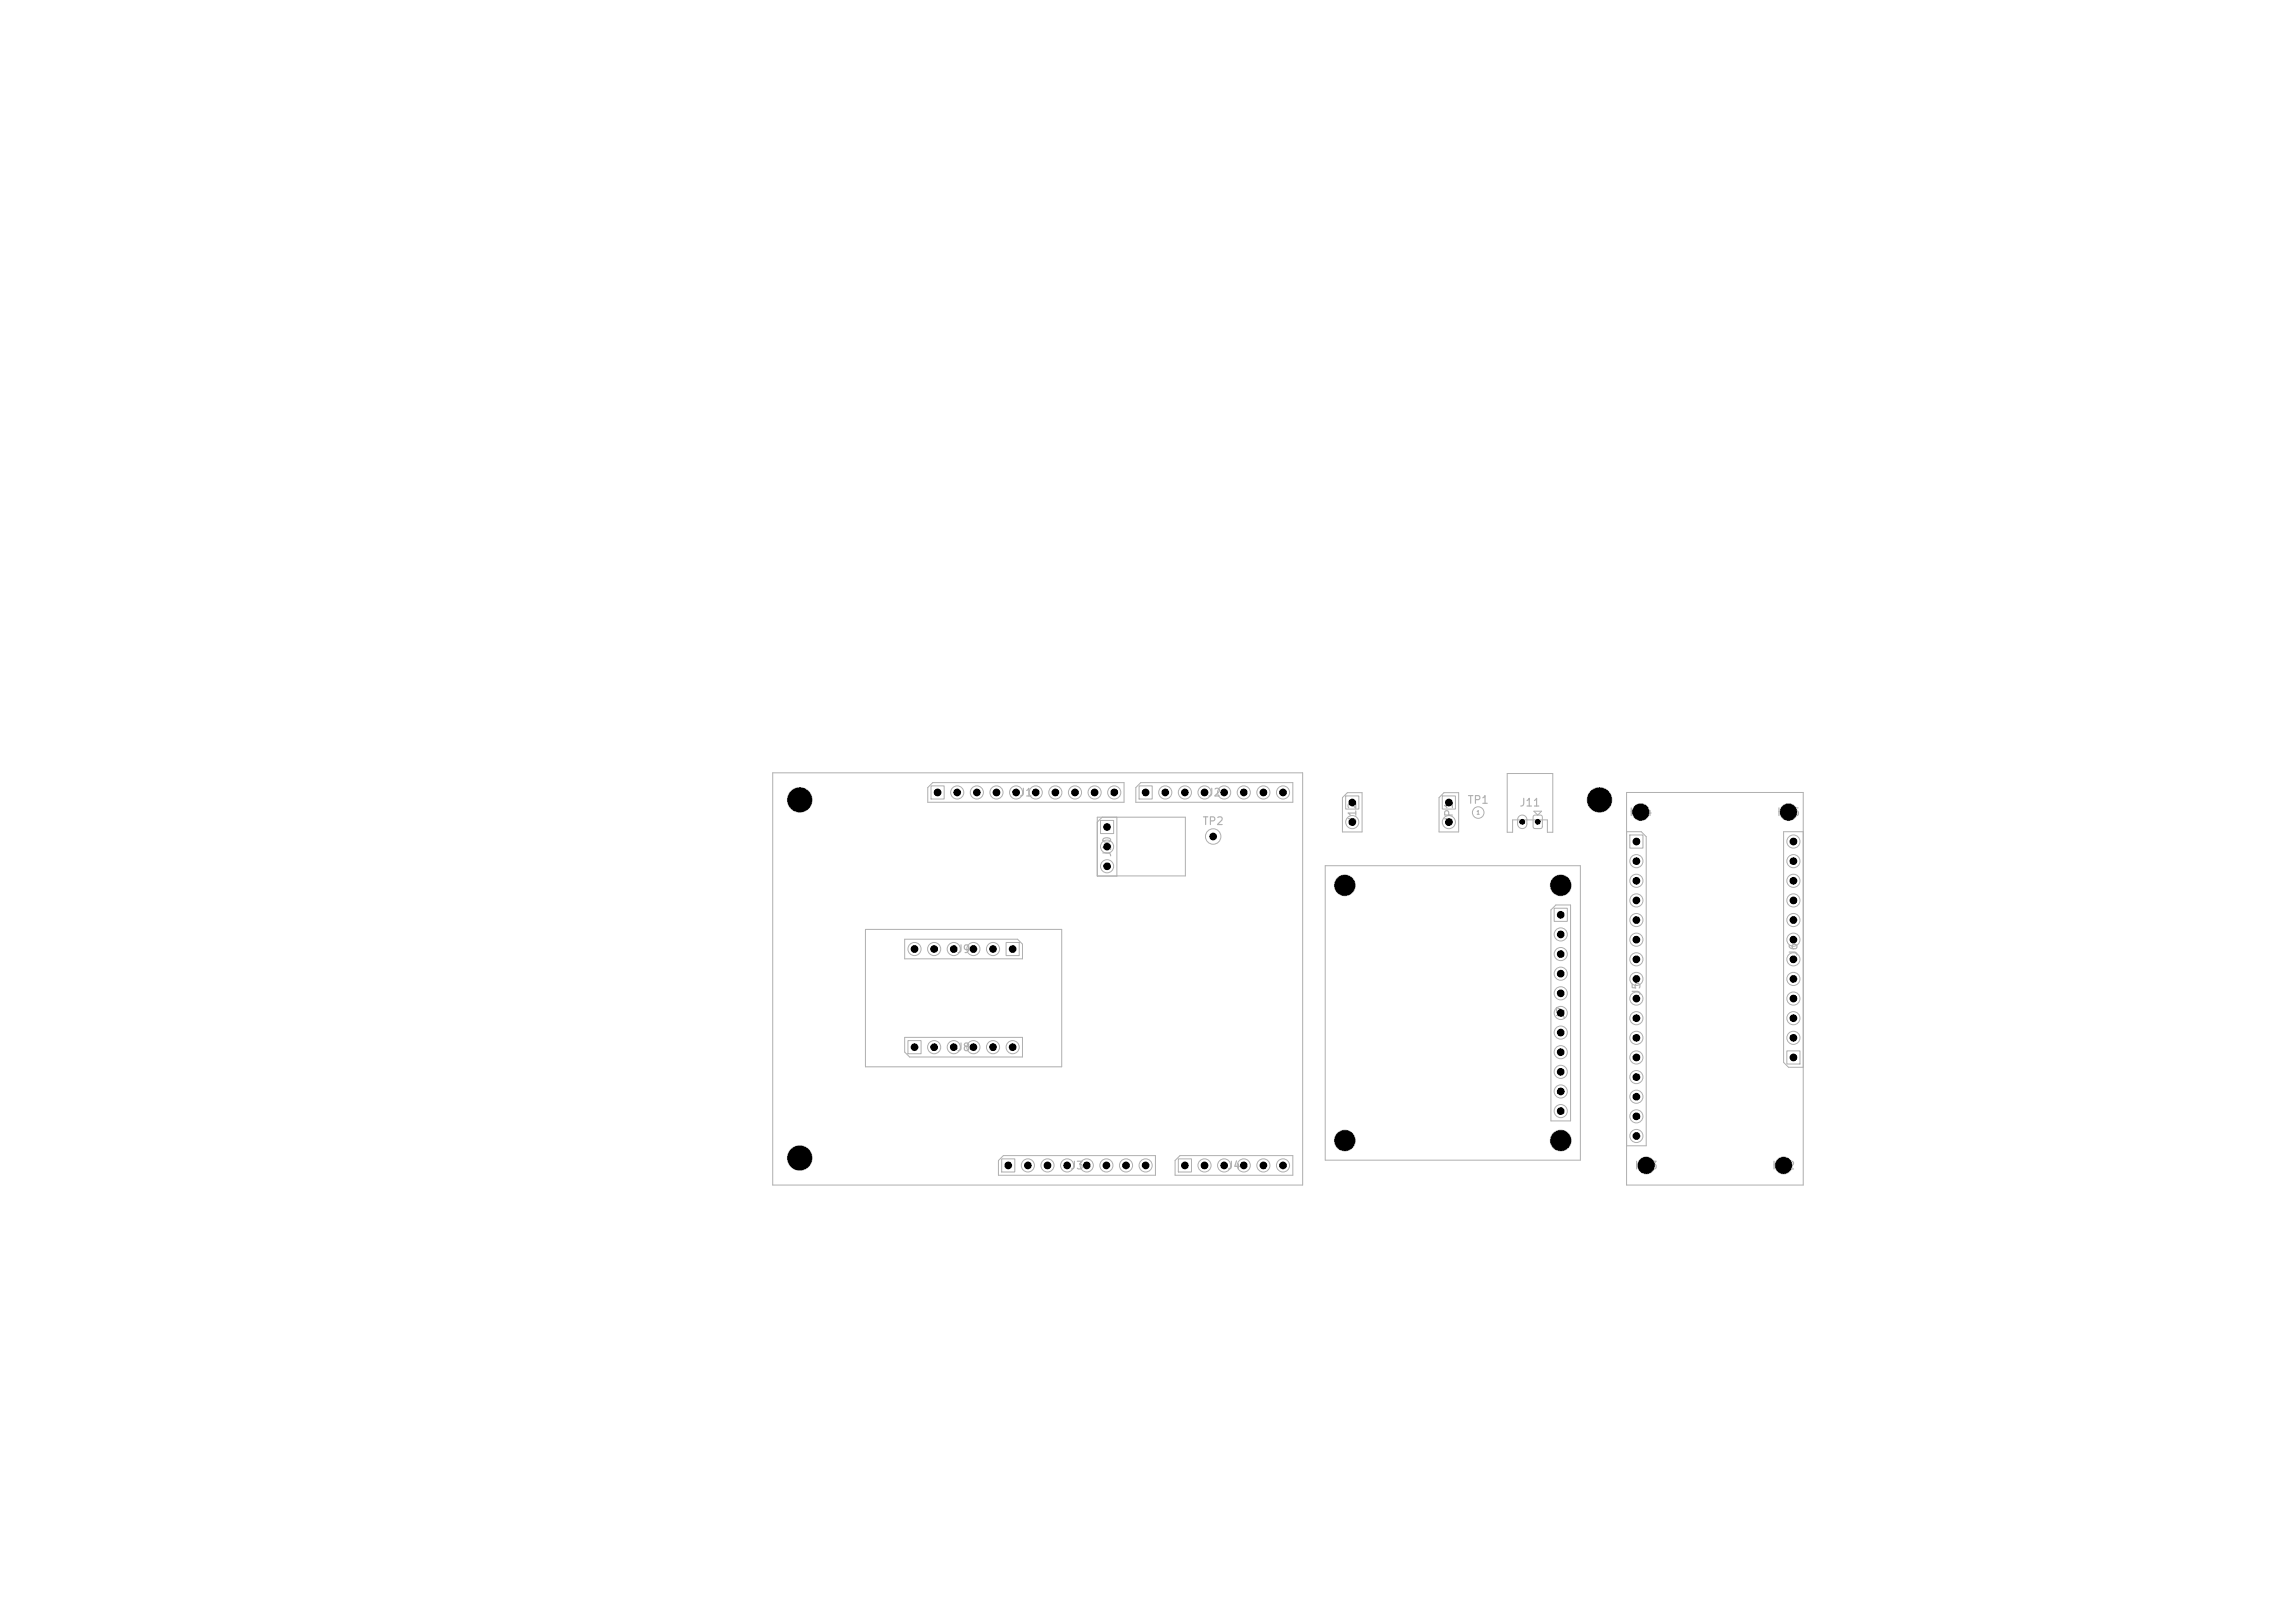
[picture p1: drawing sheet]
<svg xmlns="http://www.w3.org/2000/svg" width="297mm" height="210mm" viewBox="0 0 297 210" stroke-linecap="round" stroke-linejoin="round" font-family="sans-serif">
<defs><g id="words">
<g font-size="1" fill="#afafaf">
<text x="131.8" y="103.3">J1</text>
<text x="155.5" y="107">TP2</text>
<text x="156.2" y="103.3">J2</text>
<text x="175.8" y="106.5" transform="rotate(-90 175.8 106.5)">J12</text>
<text x="188.3" y="106.6" transform="rotate(-90 188.3 106.6)">JP1</text>
<text x="189.8" y="104.2">TP1</text>
<text x="196.6" y="104.6">J11</text>
<text x="210.8" y="105.8">H14</text>
<text x="229.9" y="105.8">H15</text>
<text x="144" y="111" transform="rotate(-90 144 111)">J10</text>
<text x="172.9" y="115.3">H6</text>
<text x="200.9" y="115.3">H7</text>
<text x="123.7" y="123.6">J9</text>
<text x="232.8" y="123.8" transform="rotate(-90 232.8 123.8)">J6</text>
<text x="212.5" y="128.9" transform="rotate(-90 212.5 128.9)">J5</text>
<text x="123.7" y="136.3">J8</text>
<text x="202.7" y="132" transform="rotate(-90 202.7 132)">J7</text>
<text x="172.9" y="148.3">H4</text>
<text x="200.9" y="148.3">H5</text>
<text x="138.4" y="151.6">J3</text>
<text x="158.7" y="151.6">J4</text>
<text x="211.5" y="151.6">H13</text>
<text x="229.2" y="151.6">H12</text>
</g>
<text font-size=".7" fill="#afafaf" x="156.6" y="108.7">1</text>
<g font-size=".6" fill="#afafaf">
<text x="121" y="103">1</text>
<text x="123.5" y="103">2</text>
<text x="126.1" y="103">3</text>
<text x="128.6" y="103">4</text>
<text x="131.2" y="103">5</text>
<text x="133.7" y="103">6</text>
<text x="136.2" y="103">7</text>
<text x="138.8" y="103">8</text>
<text x="141.3" y="103">9</text>
<text x="142.9" y="107.4">1</text>
<text x="143.6" y="103">10</text>
<text x="147.9" y="103">1</text>
<text x="150.5" y="103">2</text>
<text x="153" y="103">3</text>
<text x="155.6" y="103">4</text>
<text x="158.1" y="103">5</text>
<text x="160.6" y="103">6</text>
<text x="163.2" y="103">7</text>
<text x="165.7" y="103">8</text>
<text x="174.7" y="104.3">1</text>
<text x="174.7" y="106.8">2</text>
<text x="187.2" y="104.3">1</text>
<text x="187.2" y="106.8">2</text>
<text x="197.4" y="106.7" transform="rotate(-90 197.4 106.7)">2</text>
<text x="199.4" y="106.7" transform="rotate(-90 199.4 106.7)">1</text>
<text x="142.9" y="110">2</text>
<text x="142.9" y="112.5">3</text>
<text x="211.4" y="109.3">1</text>
<text x="211.4" y="111.9">2</text>
<text x="231.5" y="111.9">11</text>
<text x="231.5" y="109.3">12</text>
<text x="201.7" y="118.8">1</text>
<text x="211.4" y="114.4">3</text>
<text x="211.4" y="116.9">4</text>
<text x="211.4" y="119.5">5</text>
<text x="231.5" y="114.4">10</text>
<text x="231.8" y="119.5">8</text>
<text x="231.8" y="116.9">9</text>
<text x="118" y="123.2">6</text>
<text x="120.6" y="123.2">5</text>
<text x="123.1" y="123.2">4</text>
<text x="125.6" y="123.2">3</text>
<text x="128.2" y="123.2">2</text>
<text x="130.7" y="123.2">1</text>
<text x="201.7" y="121.3">2</text>
<text x="201.7" y="123.9">3</text>
<text x="211.4" y="122">6</text>
<text x="211.4" y="124.6">7</text>
<text x="231.8" y="124.6">6</text>
<text x="231.8" y="122">7</text>
<text x="201.7" y="126.4">4</text>
<text x="201.7" y="129">5</text>
<text x="201.7" y="131.5">6</text>
<text x="211.4" y="127.1">8</text>
<text x="211.4" y="129.6">9</text>
<text x="231.8" y="129.6">4</text>
<text x="231.8" y="127.1">5</text>
<text x="118" y="135.9">1</text>
<text x="120.6" y="135.9">2</text>
<text x="123.1" y="135.9">3</text>
<text x="125.6" y="135.9">4</text>
<text x="128.2" y="135.9">5</text>
<text x="130.7" y="135.9">6</text>
<text x="201.7" y="134">7</text>
<text x="201.7" y="136.6">8</text>
<text x="211.2" y="132.2">10</text>
<text x="211.2" y="134.7">11</text>
<text x="211.2" y="137.3">12</text>
<text x="231.8" y="137.3">1</text>
<text x="231.8" y="134.7">2</text>
<text x="231.8" y="132.2">3</text>
<text x="201.4" y="141.7">10</text>
<text x="201.7" y="139.1">9</text>
<text x="211.2" y="139.8">13</text>
<text x="211.2" y="142.3">14</text>
<text x="201.4" y="144.2">11</text>
<text x="211.2" y="144.9">15</text>
<text x="211.2" y="147.4">16</text>
<text x="130.2" y="151.2">1</text>
<text x="132.7" y="151.2">2</text>
<text x="135.2" y="151.2">3</text>
<text x="137.8" y="151.2">4</text>
<text x="140.3" y="151.2">5</text>
<text x="142.9" y="151.2">6</text>
<text x="145.4" y="151.2">7</text>
<text x="147.9" y="151.2">8</text>
<text x="153" y="151.2">1</text>
<text x="155.6" y="151.2">2</text>
<text x="158.1" y="151.2">3</text>
<text x="160.6" y="151.2">4</text>
<text x="163.2" y="151.2">5</text>
<text x="165.7" y="151.2">6</text>
</g>
<text font-size=".5" fill="#afafaf" x="191" y="105.5">1</text>
</g></defs>
<g fill="none" stroke="#afafaf" stroke-width=".13">
<path d="M100 100h68.6v53.3h-68.6zM120.5 101.7h1.7v1.7h-1.7zM120.7 101.3h24.8v2.5h-25.4v-1.9zM142.4 106.2h1.7v1.7h-1.7zM142.6 105.7l-.6 .7M144.5 105.7v7.7h-2.5v-7.7h11.4v7.6h-11.4M147 101.9l.6-.6h19.7v2.5h-20.3zM147.4 101.7h1.7v1.7h-1.7zM171.5 112h33v38.1h-33zM173.7 103.2l.7-.6h1.9v5.1h-2.6zM174.2 103h1.7v1.7h-1.7zM186.7 103h1.6v1.7h-1.6z"/>
<path d="M186.9 102.6h1.9v5.1h-2.6v-4.5zM195 100.1h5.9v7.6h-.6v-1.6h-4.6v1.6h-.7zM196.4 106.1a.6 .6 0 0 1 .6-.6 .6 .6 0 0 1 .6 .6v.5a.6 .6 0 0 1-.6 .6 .6 .6 0 0 1-.6-.6M196.4 106.1v.5M198.5 105.5h.9l.2 .1v1.4l-.2 .2h-.7l-.3-.1v-1.4zM198.5 105h1l-.5 .5zM200.7 117.7l.6-.6h2v27.9h-2.6zM201.1 117.5h1.7v1.7h-1.7zM210.5 102.5h22.9v50.8h-22.9zM210.5 107.6h1.9l.6 .7v40h-2.5M210.9 108h1.7v1.7h-1.7zM233.4 107.6h-2.6v29.9l.7 .6h1.9"/>
<path d="M112 120.3h25.4v17.7h-25.4zM117.1 121.5h14.6l.6 .7v1.9h-15.2zM117.1 134.2h15.2v2.6h-14.6l-.6-.7zM117.5 134.6h1.7v1.8h-1.7zM130.2 121.9h1.7v1.8h-1.7zM231.2 136h1.7v1.7h-1.7zM129.2 150.2l.6-.7h19.7v2.6h-20.3zM129.6 149.9h1.7v1.7h-1.7zM152.1 150.2l.6-.7h14.6v2.6h-15.2zM152.5 149.9h1.7v1.7h-1.7z"/>
<circle cx="103.5" cy="103.5" r="1.6"/>
<circle cx="123.9" cy="102.5" r=".85"/>
<circle cx="126.4" cy="102.5" r=".85"/>
<circle cx="129" cy="102.5" r=".85"/>
<circle cx="131.5" cy="102.5" r=".85"/>
<circle cx="134" cy="102.5" r=".85"/>
<circle cx="136.6" cy="102.5" r=".85"/>
<circle cx="139.1" cy="102.5" r=".85"/>
<circle cx="141.7" cy="102.5" r=".85"/>
<circle cx="143.3" cy="109.5" r=".85"/>
<circle cx="143.3" cy="112.1" r=".85"/>
<circle cx="144.2" cy="102.5" r=".85"/>
<circle cx="150.8" cy="102.5" r=".85"/>
<circle cx="153.3" cy="102.5" r=".85"/>
<circle cx="155.9" cy="102.5" r=".85"/>
<circle cx="157" cy="108.2" r="1"/>
<circle cx="158.4" cy="102.5" r=".85"/>
<circle cx="161" cy="102.5" r=".85"/>
<circle cx="163.5" cy="102.5" r=".85"/>
<circle cx="166" cy="102.5" r=".85"/>
<circle cx="174" cy="114.6" r="1.35"/>
<circle cx="175" cy="106.4" r=".85"/>
<circle cx="187.5" cy="106.4" r=".85"/>
<circle cx="191.3" cy="105.1" r=".75"/>
<circle cx="202" cy="114.6" r="1.35"/>
<circle cx="207" cy="103.5" r="1.6"/>
<circle cx="211.8" cy="116.5" r=".85"/>
<circle cx="211.8" cy="111.4" r=".85"/>
<circle cx="211.8" cy="119" r=".85"/>
<circle cx="211.8" cy="114" r=".85"/>
<circle cx="212.3" cy="105.1" r="1.1"/>
<circle cx="231.5" cy="105.1" r="1.1"/>
<circle cx="232.1" cy="114" r=".85"/>
<circle cx="232.1" cy="119" r=".85"/>
<circle cx="232.1" cy="111.4" r=".85"/>
<circle cx="232.1" cy="108.9" r=".85"/>
<circle cx="232.1" cy="116.5" r=".85"/>
<circle cx="118.3" cy="122.8" r=".85"/>
<circle cx="120.9" cy="135.5" r=".85"/>
<circle cx="120.9" cy="122.8" r=".85"/>
<circle cx="123.4" cy="135.5" r=".85"/>
<circle cx="123.4" cy="122.8" r=".85"/>
<circle cx="126" cy="135.5" r=".85"/>
<circle cx="126" cy="122.8" r=".85"/>
<circle cx="128.5" cy="135.5" r=".85"/>
<circle cx="128.5" cy="122.8" r=".85"/>
<circle cx="131" cy="135.5" r=".85"/>
<circle cx="202" cy="120.9" r=".85"/>
<circle cx="202" cy="123.4" r=".85"/>
<circle cx="202" cy="126" r=".85"/>
<circle cx="202" cy="128.5" r=".85"/>
<circle cx="202" cy="131.1" r=".85"/>
<circle cx="202" cy="138.7" r=".85"/>
<circle cx="202" cy="133.6" r=".85"/>
<circle cx="202" cy="136.1" r=".85"/>
<circle cx="211.8" cy="136.8" r=".85"/>
<circle cx="211.8" cy="134.3" r=".85"/>
<circle cx="211.8" cy="129.2" r=".85"/>
<circle cx="211.8" cy="131.7" r=".85"/>
<circle cx="211.8" cy="139.4" r=".85"/>
<circle cx="211.8" cy="121.6" r=".85"/>
<circle cx="211.8" cy="124.1" r=".85"/>
<circle cx="211.8" cy="126.7" r=".85"/>
<circle cx="232.1" cy="129.2" r=".85"/>
<circle cx="232.1" cy="134.3" r=".85"/>
<circle cx="232.1" cy="131.7" r=".85"/>
<circle cx="232.1" cy="124.1" r=".85"/>
<circle cx="232.1" cy="126.7" r=".85"/>
<circle cx="232.1" cy="121.6" r=".85"/>
<circle cx="103.5" cy="149.8" r="1.6"/>
<circle cx="133" cy="150.8" r=".85"/>
<circle cx="135.6" cy="150.8" r=".85"/>
<circle cx="138.1" cy="150.8" r=".85"/>
<circle cx="140.6" cy="150.8" r=".85"/>
<circle cx="143.2" cy="150.8" r=".85"/>
<circle cx="145.7" cy="150.8" r=".85"/>
<circle cx="148.3" cy="150.8" r=".85"/>
<circle cx="155.9" cy="150.8" r=".85"/>
<circle cx="158.4" cy="150.8" r=".85"/>
<circle cx="161" cy="150.8" r=".85"/>
<circle cx="163.5" cy="150.8" r=".85"/>
<circle cx="166" cy="150.8" r=".85"/>
<circle cx="174" cy="147.6" r="1.35"/>
<circle cx="202" cy="141.2" r=".85"/>
<circle cx="202" cy="143.8" r=".85"/>
<circle cx="202" cy="147.6" r="1.35"/>
<circle cx="211.8" cy="141.9" r=".85"/>
<circle cx="211.8" cy="147" r=".85"/>
<circle cx="211.8" cy="144.4" r=".85"/>
<circle cx="213" cy="150.8" r="1.1"/>
<circle cx="230.8" cy="150.8" r="1.1"/>
</g>
<g fill="#000">
<circle cx="103.5" cy="103.5" r="1.6"/>
<circle cx="121.3" cy="102.5" r=".5"/>
<circle cx="123.9" cy="102.5" r=".5"/>
<circle cx="126.4" cy="102.5" r=".5"/>
<circle cx="129" cy="102.5" r=".5"/>
<circle cx="131.5" cy="102.5" r=".5"/>
<circle cx="134" cy="102.5" r=".5"/>
<circle cx="136.6" cy="102.5" r=".5"/>
<circle cx="139.1" cy="102.5" r=".5"/>
<circle cx="141.7" cy="102.5" r=".5"/>
<circle cx="143.3" cy="109.6" r=".5"/>
<circle cx="143.3" cy="107" r=".5"/>
<circle cx="143.3" cy="112.1" r=".5"/>
<circle cx="144.2" cy="102.5" r=".5"/>
<circle cx="148.3" cy="102.5" r=".5"/>
<circle cx="150.8" cy="102.5" r=".5"/>
<circle cx="153.3" cy="102.5" r=".5"/>
<circle cx="155.9" cy="102.5" r=".5"/>
<circle cx="157" cy="108.2" r=".5"/>
<circle cx="158.4" cy="102.5" r=".5"/>
<circle cx="161" cy="102.5" r=".5"/>
<circle cx="163.5" cy="102.5" r=".5"/>
<circle cx="166" cy="102.5" r=".5"/>
<circle cx="174" cy="114.6" r="1.35"/>
<circle cx="175" cy="103.8" r=".5"/>
<circle cx="175" cy="106.4" r=".5"/>
<circle cx="187.5" cy="103.8" r=".5"/>
<circle cx="187.5" cy="106.4" r=".5"/>
<circle cx="197" cy="106.3" r=".38"/>
<circle cx="199" cy="106.3" r=".38"/>
<circle cx="202" cy="118.4" r=".5"/>
<circle cx="202" cy="114.6" r="1.35"/>
<circle cx="207" cy="103.5" r="1.6"/>
<circle cx="211.8" cy="119" r=".5"/>
<circle cx="211.8" cy="116.5" r=".5"/>
<circle cx="211.8" cy="111.4" r=".5"/>
<circle cx="211.8" cy="114" r=".5"/>
<circle cx="211.8" cy="108.9" r=".5"/>
<circle cx="212.3" cy="105.1" r="1.1"/>
<circle cx="231.5" cy="105.1" r="1.1"/>
<circle cx="232.1" cy="114" r=".5"/>
<circle cx="232.1" cy="111.4" r=".5"/>
<circle cx="232.1" cy="116.5" r=".5"/>
<circle cx="232.1" cy="108.9" r=".5"/>
<circle cx="232.1" cy="119" r=".5"/>
<circle cx="118.3" cy="122.8" r=".5"/>
<circle cx="118.3" cy="135.5" r=".5"/>
<circle cx="120.9" cy="122.8" r=".5"/>
<circle cx="120.9" cy="135.5" r=".5"/>
<circle cx="123.4" cy="122.8" r=".5"/>
<circle cx="123.4" cy="135.5" r=".5"/>
<circle cx="126" cy="122.8" r=".5"/>
<circle cx="126" cy="135.5" r=".5"/>
<circle cx="128.5" cy="122.8" r=".5"/>
<circle cx="128.5" cy="135.5" r=".5"/>
<circle cx="131" cy="122.8" r=".5"/>
<circle cx="131" cy="135.5" r=".5"/>
<circle cx="202" cy="136.1" r=".5"/>
<circle cx="202" cy="128.5" r=".5"/>
<circle cx="202" cy="138.7" r=".5"/>
<circle cx="202" cy="133.6" r=".5"/>
<circle cx="202" cy="131.1" r=".5"/>
<circle cx="202" cy="120.9" r=".5"/>
<circle cx="202" cy="126" r=".5"/>
<circle cx="202" cy="123.4" r=".5"/>
<circle cx="211.8" cy="121.6" r=".5"/>
<circle cx="211.8" cy="124.1" r=".5"/>
<circle cx="211.8" cy="126.7" r=".5"/>
<circle cx="211.8" cy="134.3" r=".5"/>
<circle cx="211.8" cy="136.8" r=".5"/>
<circle cx="211.8" cy="139.4" r=".5"/>
<circle cx="211.8" cy="131.7" r=".5"/>
<circle cx="211.8" cy="129.2" r=".5"/>
<circle cx="232.1" cy="121.6" r=".5"/>
<circle cx="232.1" cy="124.1" r=".5"/>
<circle cx="232.1" cy="126.7" r=".5"/>
<circle cx="232.1" cy="129.2" r=".5"/>
<circle cx="232.1" cy="136.8" r=".5"/>
<circle cx="232.1" cy="134.3" r=".5"/>
<circle cx="232.1" cy="131.7" r=".5"/>
<circle cx="103.5" cy="149.8" r="1.6"/>
<circle cx="130.5" cy="150.8" r=".5"/>
<circle cx="133" cy="150.8" r=".5"/>
<circle cx="135.6" cy="150.8" r=".5"/>
<circle cx="138.1" cy="150.8" r=".5"/>
<circle cx="140.6" cy="150.8" r=".5"/>
<circle cx="143.2" cy="150.8" r=".5"/>
<circle cx="145.7" cy="150.8" r=".5"/>
<circle cx="148.3" cy="150.8" r=".5"/>
<circle cx="153.3" cy="150.8" r=".5"/>
<circle cx="155.9" cy="150.8" r=".5"/>
<circle cx="158.4" cy="150.8" r=".5"/>
<circle cx="161" cy="150.8" r=".5"/>
<circle cx="163.5" cy="150.8" r=".5"/>
<circle cx="166" cy="150.8" r=".5"/>
<circle cx="174" cy="147.6" r="1.35"/>
<circle cx="202" cy="143.8" r=".5"/>
<circle cx="202" cy="141.2" r=".5"/>
<circle cx="202" cy="147.6" r="1.35"/>
<circle cx="211.8" cy="144.4" r=".5"/>
<circle cx="211.8" cy="141.9" r=".5"/>
<circle cx="211.8" cy="147" r=".5"/>
<circle cx="213" cy="150.8" r="1.1"/>
<circle cx="230.8" cy="150.8" r="1.1"/>
</g>
<use href="#words"/>
</svg>
